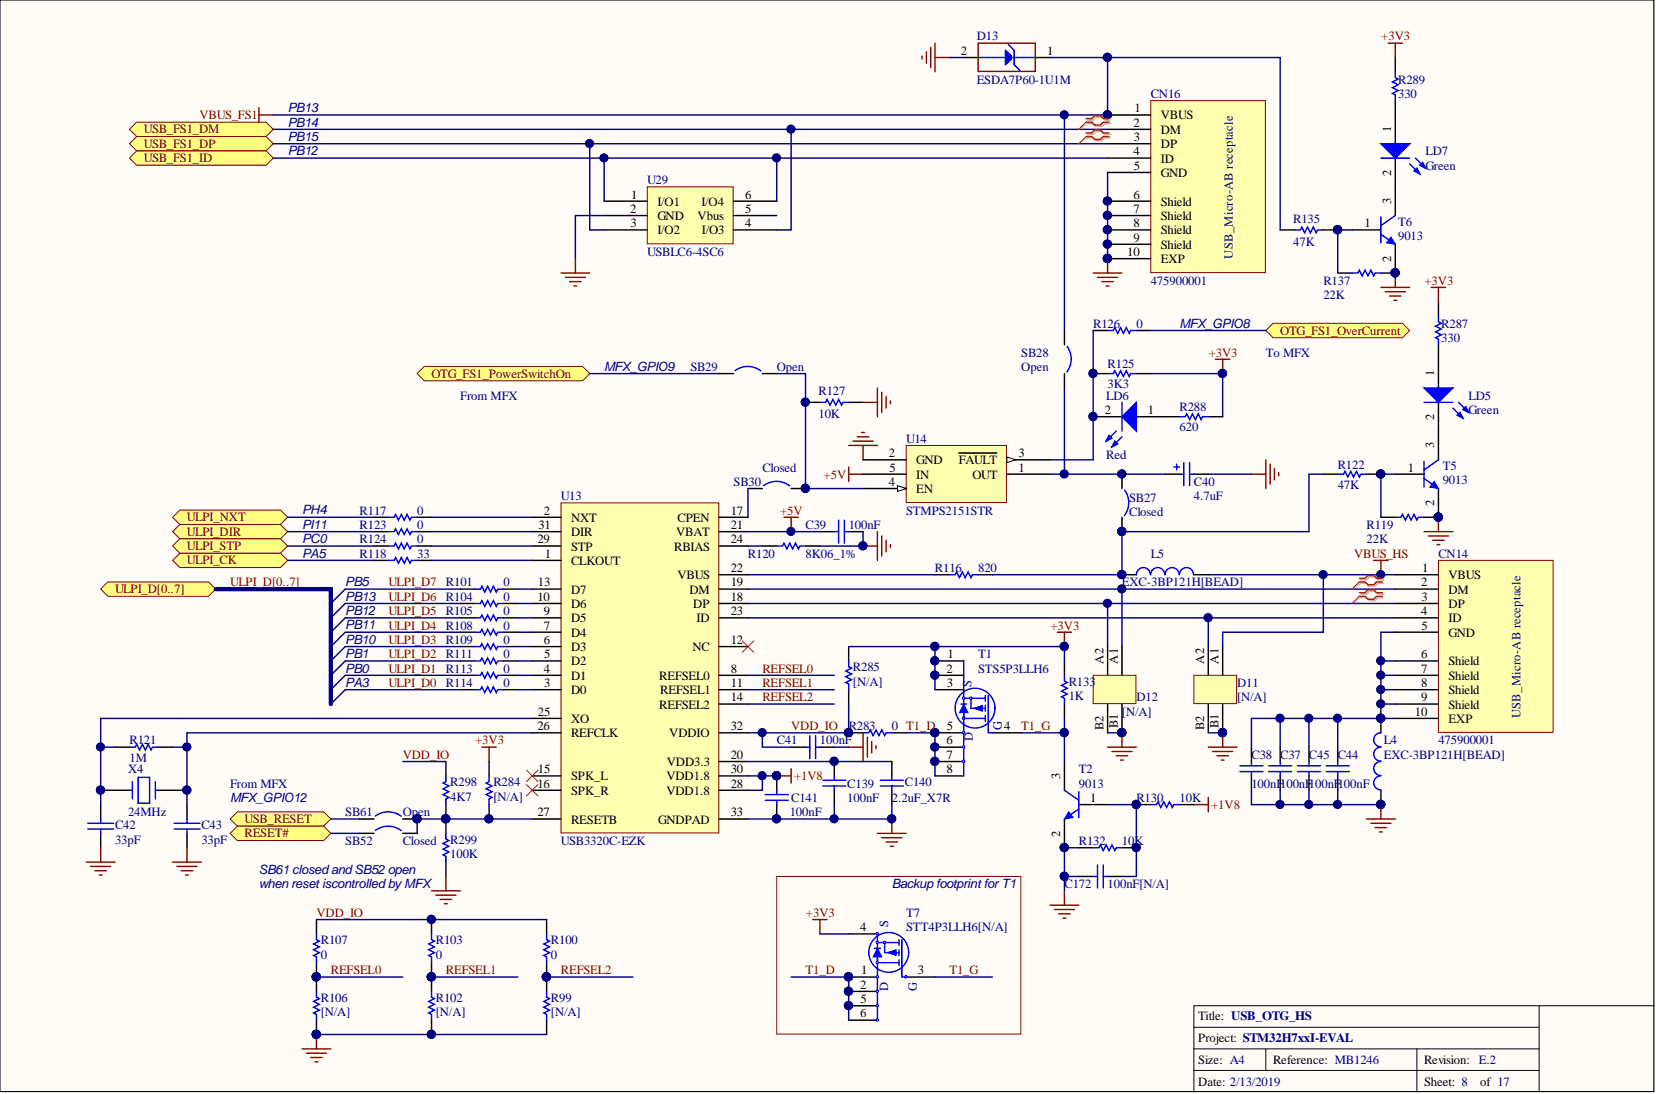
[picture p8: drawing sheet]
<svg xmlns="http://www.w3.org/2000/svg" width="292mm" height="193mm" viewBox="0 0 292 193" stroke-linecap="round" stroke-linejoin="round" font-family="sans-serif">
<defs><g id="words">
<g font-size="2.3" fill="#000080">
<text x="50.7" y="19.8">PB13</text>
<text x="50.7" y="22.3">PB14</text>
<text x="50.7" y="27.4">PB12</text>
<text x="50.7" y="24.9">PB15</text>
<text x="208.1" y="57.8">MFX_GPIO8</text>
<text x="106.6" y="65.4">MFX_GPIO9</text>
<text x="53.3" y="90.7">PH4</text>
<text x="53.3" y="93.3">PI11</text>
<text x="53.3" y="95.8">PC0</text>
<text x="53.3" y="98.4">PA5</text>
<text x="60.9" y="106">PB13</text>
<text x="60.9" y="103.4">PB5</text>
<text x="60.9" y="113.6">PB10</text>
<text x="60.9" y="111">PB11</text>
<text x="60.9" y="108.5">PB12</text>
<text x="60.9" y="118.6">PB0</text>
<text x="60.9" y="116.1">PB1</text>
<text x="60.9" y="121.2">PA3</text>
<text x="40.6" y="141.4">MFX_GPIO12</text>
<text x="45.7" y="154.1">SB61 closedandSB52 open</text>
<text x="45.7" y="156.6">when resetiscontrolledbyMFX</text>
<text x="157.3" y="156.6">Backup footprintforT1</text>
</g>
<g font-size="2.2">
<text x="169.5" y="9.7">2</text>
<text x="184.7" y="9.7">1</text>
<text x="199.9" y="22.3">2</text>
<text x="200.1" y="19.8">1</text>
<text x="204.8" y="21.1">VBUS</text>
<text x="204.8" y="23.6">DM</text>
<text x="245.4" y="23.3" transform="rotate(-90 245.4 23.3)">1</text>
<text x="199.9" y="27.4">4</text>
<text x="200" y="24.9">3</text>
<text x="200" y="29.9">5</text>
<text x="204.8" y="26.1">DP</text>
<text x="204.8" y="28.7">ID</text>
<text x="111.3" y="35">1</text>
<text x="131.4" y="35">6</text>
<text x="199.9" y="35">6</text>
<text x="204.8" y="31.2">GND</text>
<text x="245.4" y="36" transform="rotate(-90 245.4 36)">3</text>
<text x="245.4" y="31" transform="rotate(-90 245.4 31)">2</text>
<text x="111.1" y="37.6">2</text>
<text x="111.2" y="40.1">3</text>
<text x="116" y="36.3">I/O1</text>
<text x="116" y="38.8">GND</text>
<text x="116" y="41.4">I/O2</text>
<text x="123.1" y="38.8">Vbus</text>
<text x="123.7" y="36.3">I/O4</text>
<text x="123.8" y="41.4">I/O3</text>
<text x="131.4" y="40.1">4</text>
<text x="131.4" y="37.6">5</text>
<text x="199.9" y="37.6">7</text>
<text x="199.9" y="40.1">8</text>
<text x="204.8" y="36.3">Shield</text>
<text x="204.8" y="38.8">Shield</text>
<text x="204.8" y="41.4">Shield</text>
<text x="240.7" y="40.1">1</text>
<text x="198.8" y="45.2">10</text>
<text x="199.9" y="42.6">9</text>
<text x="204.8" y="43.9">Shield</text>
<text x="204.8" y="46.4">EXP</text>
<text x="245.4" y="46.2" transform="rotate(-90 245.4 46.2)">2</text>
<text x="253" y="66.4" transform="rotate(-90 253 66.4)">1</text>
<text x="194.9" y="73">2</text>
<text x="202.5" y="73">1</text>
<text x="253" y="74.1" transform="rotate(-90 253 74.1)">2</text>
<text x="156.8" y="80.6">2</text>
<text x="156.9" y="83.2">5</text>
<text x="161.6" y="81.9">GND</text>
<text x="169.1" y="81.9">FAULT</text>
<text x="179.6" y="83.2">1</text>
<text x="179.6" y="80.6">3</text>
<text x="248.3" y="83.2">1</text>
<text x="253" y="79.1" transform="rotate(-90 253 79.1)">3</text>
<text x="156.8" y="85.7">4</text>
<text x="161.6" y="84.4">IN</text>
<text x="161.6" y="87">EN</text>
<text x="171.5" y="84.4">OUT</text>
<text x="253" y="89.3" transform="rotate(-90 253 89.3)">2</text>
<text x="94.8" y="95.8">29</text>
<text x="95" y="93.3">31</text>
<text x="95.9" y="90.8">2</text>
<text x="100.7" y="92">NXT</text>
<text x="100.7" y="94.6">DIR</text>
<text x="119.3" y="94.6">VBAT</text>
<text x="119.5" y="92">CPEN</text>
<text x="128.9" y="90.8">17</text>
<text x="128.9" y="93.3">21</text>
<text x="128.9" y="95.8">24</text>
<text x="96.1" y="98.4">1</text>
<text x="100.7" y="97.1">STP</text>
<text x="100.7" y="99.6">CLKOUT</text>
<text x="118.9" y="97.1">RBIAS</text>
<text x="128.9" y="100.9">22</text>
<text x="250.9" y="100.9">1</text>
<text x="94.8" y="106">10</text>
<text x="94.9" y="103.4">13</text>
<text x="100.7" y="104.7">D7</text>
<text x="100.7" y="107.2">D6</text>
<text x="119.5" y="102.2">VBUS</text>
<text x="121.6" y="104.7">DM</text>
<text x="122.3" y="107.2">DP</text>
<text x="128.9" y="106">18</text>
<text x="128.9" y="103.4">19</text>
<text x="250.7" y="103.4">2</text>
<text x="250.8" y="106">3</text>
<text x="255.5" y="102.2">VBUS</text>
<text x="255.5" y="104.7">DM</text>
<text x="255.5" y="107.2">DP</text>
<text x="95.9" y="108.5">9</text>
<text x="95.9" y="111">7</text>
<text x="95.9" y="113.6">6</text>
<text x="100.7" y="109.8">D5</text>
<text x="100.7" y="112.3">D4</text>
<text x="122.9" y="109.8">ID</text>
<text x="128.9" y="108.5">23</text>
<text x="128.9" y="113.6">12</text>
<text x="250.7" y="108.5">4</text>
<text x="250.8" y="111">5</text>
<text x="255.5" y="109.8">ID</text>
<text x="255.5" y="112.3">GND</text>
<text x="95.9" y="118.6">4</text>
<text x="96" y="116.1">5</text>
<text x="100.7" y="114.8">D3</text>
<text x="100.7" y="117.4">D2</text>
<text x="100.7" y="119.9">D1</text>
<text x="116.3" y="119.9">REFSEL0</text>
<text x="122.1" y="114.8">NC</text>
<text x="128.9" y="118.6">8</text>
<text x="167" y="118.6">2</text>
<text x="167.1" y="116.1">1</text>
<text x="194.6" y="117.1" transform="rotate(-90 194.6 117.1)">A2</text>
<text x="197.2" y="117.1" transform="rotate(-90 197.2 117.1)">A1</text>
<text x="212.4" y="117.1" transform="rotate(-90 212.4 117.1)">A2</text>
<text x="214.9" y="117.1" transform="rotate(-90 214.9 117.1)">A1</text>
<text x="250.7" y="116.1">6</text>
<text x="250.7" y="118.6">7</text>
<text x="255.5" y="117.4">Shield</text>
<text x="255.5" y="119.9">Shield</text>
<text x="96" y="121.2">3</text>
<text x="100.7" y="122.4">D0</text>
<text x="116.3" y="125">REFSEL2</text>
<text x="116.5" y="122.4">REFSEL1</text>
<text x="128.9" y="121.2">11</text>
<text x="128.9" y="123.7">14</text>
<text x="167" y="121.2">3</text>
<text x="250.7" y="121.2">8</text>
<text x="250.7" y="123.7">9</text>
<text x="255.5" y="122.4">Shield</text>
<text x="255.5" y="125">Shield</text>
<text x="94.8" y="128.8">26</text>
<text x="94.9" y="126.3">25</text>
<text x="100.7" y="127.5">XO</text>
<text x="100.7" y="130.1">REFCLK</text>
<text x="118.1" y="130.1">VDDIO</text>
<text x="128.9" y="128.8">32</text>
<text x="167" y="131.3">6</text>
<text x="167" y="128.8">5</text>
<text x="177.1" y="128.8">4</text>
<text x="194.6" y="128.8" transform="rotate(-90 194.6 128.8)">B2</text>
<text x="197.2" y="128.5" transform="rotate(-90 197.2 128.5)">B1</text>
<text x="212.4" y="128.8" transform="rotate(-90 212.4 128.8)">B2</text>
<text x="214.9" y="128.5" transform="rotate(-90 214.9 128.5)">B1</text>
<text x="249.6" y="126.3">10</text>
<text x="255.5" y="127.5">EXP</text>
<text x="94.9" y="136.4">15</text>
<text x="100.7" y="137.7">SPK_L</text>
<text x="117.6" y="137.7">VDD1.8</text>
<text x="117.6" y="135.1">VDD3.3</text>
<text x="128.9" y="136.4">30</text>
<text x="128.9" y="133.9">20</text>
<text x="167" y="133.9">7</text>
<text x="167" y="136.4">8</text>
<text x="187" y="137.4" transform="rotate(-90 187 137.4)">3</text>
<text x="94.8" y="144">27</text>
<text x="94.8" y="138.9">16</text>
<text x="100.7" y="140.2">SPK_R</text>
<text x="117.6" y="140.2">VDD1.8</text>
<text x="128.9" y="138.9">28</text>
<text x="128.9" y="144">33</text>
<text x="192.3" y="141.5">1</text>
<text x="100.7" y="145.3">RESETB</text>
<text x="116.1" y="145.3">GNDPAD</text>
<text x="187" y="147.6" transform="rotate(-90 187 147.6)">2</text>
<text x="151.7" y="164.3">4</text>
<text x="151.9" y="171.9">1</text>
<text x="161.9" y="171.9">3</text>
<text x="151.7" y="179.5">6</text>
<text x="151.7" y="174.4">2</text>
<text x="151.8" y="176.9">5</text>
<text x="211.4" y="180">Title: USB_OTG_HS</text>
<text x="211.4" y="183.8">Project: STM32H7xxI-EVAL</text>
<text x="211.4" y="187.6">Size: A4</text>
<text x="211.4" y="191.5">Date: 2/13/2019</text>
<text x="224.5" y="187.6">Reference: MB1246</text>
<text x="251.2" y="191.5">Sheet: 8</text>
<text x="251.2" y="187.6">Revision: E.2</text>
<text x="261.1" y="191.5">of 17</text>
</g>
<g font-size="2.2" fill="#000080">
<text x="172.3" y="7.1">D13</text>
<text x="172.3" y="14.7">ESDA7P60-1U1M</text>
<text x="203" y="17.3">CN16</text>
<text x="246.6" y="14.7">R289</text>
<text x="246.6" y="17.3">330</text>
<text x="251.4" y="27.4">LD7</text>
<text x="251.4" y="29.9">Green</text>
<text x="114.2" y="32.5">U29</text>
<text x="228.1" y="39.3">R135</text>
<text x="246.6" y="39.8">T6</text>
<text x="114.2" y="45.2">USBLC6-4SC6</text>
<text x="217.5" y="45.6" transform="rotate(-90 217.5 45.6)">USB_Micro-AB receptacle</text>
<text x="228.1" y="43.4">47K</text>
<text x="246.6" y="42.4">9013</text>
<text x="203" y="50.2">475900001</text>
<text x="233.4" y="50.2">R137</text>
<text x="233.4" y="52.8">22K</text>
<text x="192.8" y="57.8">R126</text>
<text x="200.4" y="57.8">0</text>
<text x="254.2" y="57.8">R287</text>
<text x="121.8" y="65.4">SB29</text>
<text x="137" y="65.4">Open</text>
<text x="180.1" y="62.9">SB28</text>
<text x="180.1" y="65.4">Open</text>
<text x="195.4" y="64.9">R125</text>
<text x="223.3" y="62.9">To MFX</text>
<text x="254.2" y="60.4">330</text>
<text x="81.2" y="70.5">From MFX</text>
<text x="144.4" y="69.7">R127</text>
<text x="195.1" y="70.5">LD6</text>
<text x="195.4" y="68.5">3K3</text>
<text x="259.1" y="70.5">LD5</text>
<text x="144.4" y="73.8">10K</text>
<text x="208.1" y="72.5">R288</text>
<text x="208.1" y="76.1">620</text>
<text x="259.1" y="73">Green</text>
<text x="134.5" y="83.2">Closed</text>
<text x="159.8" y="78.1">U14</text>
<text x="195.1" y="80.9">Red</text>
<text x="236" y="82.7">R122</text>
<text x="254.5" y="82.9">T5</text>
<text x="99" y="88.2">U13</text>
<text x="129.4" y="85.7">SB30</text>
<text x="199.2" y="88.5">SB27</text>
<text x="210.6" y="85.7">C40</text>
<text x="210.6" y="88.2">4.7uF</text>
<text x="236" y="86.2">47K</text>
<text x="254.5" y="85.4">9013</text>
<text x="63.4" y="90.8">R117</text>
<text x="63.4" y="93.3">R123</text>
<text x="63.4" y="95.8">R124</text>
<text x="73.6" y="90.8">0</text>
<text x="73.6" y="93.3">0</text>
<text x="73.6" y="95.8">0</text>
<text x="142.1" y="93.3">C39</text>
<text x="149.7" y="93.3">100nF</text>
<text x="159.8" y="90.8">STMPS2151STR</text>
<text x="199.2" y="91">Closed</text>
<text x="241" y="93.3">R119</text>
<text x="241" y="95.8">22K</text>
<text x="63.4" y="98.4">R118</text>
<text x="73.6" y="98.4">33</text>
<text x="131.9" y="98.4">R120</text>
<text x="142.1" y="98.4">8K06_1%</text>
<text x="164.9" y="100.9">R116</text>
<text x="172.5" y="100.9">820</text>
<text x="203" y="98.4">L5</text>
<text x="253.7" y="98.4">CN14</text>
<text x="78.7" y="103.4">R101</text>
<text x="78.7" y="106">R104</text>
<text x="88.8" y="103.4">0</text>
<text x="88.8" y="106">0</text>
<text x="197.9" y="103.4">EXC-3BP121H[BEAD]</text>
<text x="78.7" y="108.5">R105</text>
<text x="78.7" y="111">R108</text>
<text x="78.7" y="113.6">R109</text>
<text x="88.8" y="108.5">0</text>
<text x="88.8" y="111">0</text>
<text x="88.8" y="113.6">0</text>
<text x="78.7" y="116.1">R111</text>
<text x="78.7" y="118.6">R113</text>
<text x="88.8" y="116.1">0</text>
<text x="88.8" y="118.6">0</text>
<text x="150.5" y="118.4">R285</text>
<text x="172.5" y="116.1">T1</text>
<text x="172.5" y="118.6">STS5P3LLH6</text>
<text x="78.7" y="121.2">R114</text>
<text x="88.8" y="121.2">0</text>
<text x="150.5" y="120.9">[N/A]</text>
<text x="171.4" y="121.1" transform="rotate(-90 171.4 121.1)">S</text>
<text x="188.5" y="120.9">R133</text>
<text x="188.5" y="123.5">1K</text>
<text x="200.4" y="123.7">D12</text>
<text x="218.2" y="121.2">D11</text>
<text x="218.2" y="123.7">[N/A]</text>
<text x="22.8" y="131.3">R121</text>
<text x="137" y="131.3">C41</text>
<text x="144.6" y="131.3">100nF</text>
<text x="149.7" y="128.8">R283</text>
<text x="157.3" y="128.8">0 T1_D</text>
<text x="171.6" y="130.8" transform="rotate(-90 171.6 130.8)">D</text>
<text x="176.7" y="128.7" transform="rotate(-90 176.7 128.7)">G</text>
<text x="197.9" y="126.3">[N/A]</text>
<text x="244.1" y="131.3">L4</text>
<text x="253.7" y="131.3">475900001</text>
<text x="268.2" y="126.7" transform="rotate(-90 268.2 126.7)">USB_Micro-AB receptacle</text>
<text x="22.6" y="136.4">X4</text>
<text x="22.8" y="134.4">1M</text>
<text x="190.3" y="136.4">T2</text>
<text x="220.7" y="133.9">C38</text>
<text x="225.8" y="133.9">C37</text>
<text x="230.9" y="133.9">C45</text>
<text x="236" y="133.9">C44</text>
<text x="244.1" y="133.9">EXC-3BP121H[BEAD]</text>
<text x="22.6" y="144">24MHz</text>
<text x="40.6" y="138.9">From MFX</text>
<text x="60.9" y="144">SB61</text>
<text x="71" y="144">Open</text>
<text x="79.4" y="138.7">R298</text>
<text x="79.4" y="141.2">4K7</text>
<text x="87" y="138.7">R284</text>
<text x="87" y="141.2">[N/A]</text>
<text x="139.3" y="144">100nF</text>
<text x="139.5" y="141.5">C141</text>
<text x="149.4" y="138.9">C139</text>
<text x="149.4" y="141.5">100nF</text>
<text x="157.3" y="141.5">2.2uF_X7R</text>
<text x="159.6" y="138.7">C140</text>
<text x="190.3" y="138.9">9013</text>
<text x="200.4" y="141.5">R130</text>
<text x="208.1" y="141.5">10K</text>
<text x="220.7" y="138.9">100nF</text>
<text x="225.8" y="138.9">100nF</text>
<text x="230.9" y="138.9">100nF</text>
<text x="236" y="138.9">100nF</text>
<text x="20.3" y="146.3">C42</text>
<text x="20.3" y="148.8">33pF</text>
<text x="35.5" y="146.3">C43</text>
<text x="35.5" y="148.8">33pF</text>
<text x="60.9" y="149.1">SB52</text>
<text x="71" y="149.1">Closed</text>
<text x="79.4" y="148.8">R299</text>
<text x="99" y="149.1">USB3320C-EZK</text>
<text x="190.3" y="149.1">R132</text>
<text x="197.9" y="149.1">10K</text>
<text x="79.4" y="151.3">100K</text>
<text x="159.8" y="161.7">T7</text>
<text x="187.8" y="156.7">C172</text>
<text x="195.4" y="156.7">100nF[N/A]</text>
<text x="56.6" y="166.5">R107</text>
<text x="76.9" y="166.5">R103</text>
<text x="97.2" y="166.5">R100</text>
<text x="156.6" y="163.5" transform="rotate(-90 156.6 163.5)">S</text>
<text x="159.8" y="164.3">STT4P3LLH6[N/A]</text>
<text x="56.6" y="169.1">0</text>
<text x="76.9" y="169.1">0</text>
<text x="97.2" y="169.1">0</text>
<text x="56.6" y="176.7">R106</text>
<text x="56.6" y="179.2">[N/A]</text>
<text x="76.9" y="176.7">R102</text>
<text x="76.9" y="179.2">[N/A]</text>
<text x="97.2" y="176.7">R99</text>
<text x="97.2" y="179.2">[N/A]</text>
<text x="156.6" y="174.9" transform="rotate(-90 156.6 174.9)">D</text>
<text x="161.7" y="174.9" transform="rotate(-90 161.7 174.9)">G</text>
</g>
<g font-size="2.2" fill="#800000">
<text x="243.7" y="7.1">+3V3</text>
<text x="25.4" y="23.5">USB_FS1_DM</text>
<text x="35.2" y="21.1">VBUS_FS1</text>
<text x="25.4" y="26.1">USB_FS1_DP</text>
<text x="25.4" y="28.6">USB_FS1_ID</text>
<text x="251.3" y="50.2">+3V3</text>
<text x="225.8" y="59">OTG_FS1_OverCurrent</text>
<text x="213.2" y="62.9">+3V3</text>
<text x="76.1" y="66.6">OTG_FS1_PowerSwitchOn</text>
<text x="145.3" y="84.4">+5V</text>
<text x="33" y="94.5">ULPI_DIR</text>
<text x="33" y="92">ULPI_NXT</text>
<text x="137.6" y="90.8">+5V</text>
<text x="33" y="99.6">ULPI_CK</text>
<text x="33" y="97">ULPI_STP</text>
<text x="238.9" y="98.4">VBUS_HS</text>
<text x="20.3" y="104.6">ULPI_D[0..7]</text>
<text x="40.6" y="103.4">ULPI_D[0..7]</text>
<text x="68.5" y="106">ULPI_D6</text>
<text x="68.5" y="103.4">ULPI_D7</text>
<text x="68.5" y="113.6">ULPI_D3</text>
<text x="68.5" y="111">ULPI_D4</text>
<text x="68.5" y="108.5">ULPI_D5</text>
<text x="185.3" y="111">+3V3</text>
<text x="68.5" y="118.6">ULPI_D1</text>
<text x="68.5" y="116.1">ULPI_D2</text>
<text x="134.5" y="118.6">REFSEL0</text>
<text x="68.5" y="121.2">ULPI_D0</text>
<text x="134.5" y="121.2">REFSEL1</text>
<text x="134.5" y="123.7">REFSEL2</text>
<text x="83.8" y="131.3">+3V3</text>
<text x="139.5" y="128.8">VDD_IO</text>
<text x="180.1" y="128.8">T1_G</text>
<text x="71" y="133.9">VDD_IO</text>
<text x="140.1" y="137.7">+1V8</text>
<text x="213.6" y="142.7">+1V8</text>
<text x="43.1" y="145.2">USB_RESET</text>
<text x="43.1" y="147.7">RESET#</text>
<text x="55.8" y="161.7">VDD_IO</text>
<text x="142.2" y="161.7">+3V3</text>
<text x="58.4" y="171.9">REFSEL0</text>
<text x="78.7" y="171.9">REFSEL1</text>
<text x="99" y="171.9">REFSEL2</text>
<text x="142.1" y="171.9">T1_D</text>
<text x="167.5" y="171.9">T1_G</text>
</g>
</g></defs>
<path d="M0 0h291.7v192.5h-291.7z" fill="#fffcf8" stroke="#000" stroke-width=".18"/>
<path d="M271.5 177.4v15.2M291.8 177.4h-81.2v15.2M210.6 181.2h60.9M210.6 185h60.9M210.6 188.8h60.9M223.3 185v3.8M249.9 185v7.6" fill="none" stroke="#000" stroke-width=".18"/>
<g fill="#ffff80" stroke="#800000" stroke-width=".18">
<path d="M17.8 103.9l1.2-1.3h17.8l1.3 1.3-1.3 1.3h-17.8z" fill-rule="evenodd"/>
<path d="M30.4 98.8l1.3-1.2h17.8l1.2 1.2-1.2 1.3h-17.8z" fill-rule="evenodd"/>
</g>
<path d="M38.1 103.9h20.3v20.3" fill="none" stroke="#000080" stroke-width=".76"/>
<path d="M60.9 103.9l-2.5 2.5M60.9 106.4l-2.5 2.6M60.9 109l-2.5 2.5M60.9 111.5l-2.5 2.6" fill="none" stroke="#000080" stroke-width=".25"/>
<g fill="#ffff80" stroke="#800000" stroke-width=".18">
<path d="M30.4 93.8l1.3-1.3h17.8l1.2 1.3-1.2 1.2h-17.8z" fill-rule="evenodd"/>
<path d="M30.4 91.2l1.3-1.2h17.8l1.2 1.2-1.2 1.3h-17.8z" fill-rule="evenodd"/>
<path d="M30.4 96.3l1.3-1.3h17.8l1.2 1.3-1.2 1.3h-17.8z" fill-rule="evenodd"/>
</g>
<path d="M149.7 78.6h5.1M150.5 77.8h3.5M151.2 77.1h2M152 76.3h.5M152.2 78.6v2.5M149.7 82.4v2.5M149.7 83.6h2.5M220.7 83.6h2.6M223.3 81.1v5.1M224 81.9v3.5M224.8 82.6v2.1M225.6 83.4v.5" fill="none" stroke="#800000" stroke-width=".25"/>
<path d="M192.8 65.9h2.6M192.8 73.5h5.1M200.4 65.9h2.6M200.4 73.5h5.1" fill="none" stroke="#000" stroke-width=".25"/>
<g fill="#000080" stroke="#000080" stroke-width=".18">
<circle cx="192.8" cy="65.9" r=".72"/>
<circle cx="192.8" cy="73.5" r=".72"/>
</g>
<path d="M195.4 65.9h1l.2-.5 .5 1 .6-1 .5 1 .5-1 .5 1 .2-.5h1" fill="none" stroke="#00f" stroke-width=".25"/>
<path d="M197.9 73.5l2.5-2.5v5z" fill="#00f"/>
<path d="M196.9 76l-1.8 1.8M197.9 73.5l2.5-2.5v5zM197.9 77.1l-1.8 1.7" fill="none" stroke="#00f" stroke-width=".25"/>
<path d="M195.6 76.8l.5 .5-1 .5z" fill="#00f"/>
<path d="M195.6 76.8l.5 .5-1 .5z" fill="none" stroke="#00f" stroke-width=".25"/>
<path d="M196.6 77.8l.5 .5-1 .5z" fill="#00f"/>
<path d="M196.6 77.8l.5 .5-1 .5zM197.9 71v5M208.1 73.5h1l.2-.5 .5 1 .5-1 .5 1 .6-1 .5 1 .2-.5h1M207 82.4h1.1M207.5 81.9v1M208.1 83.6h.7M208.8 81.6v4.1M209.8 83.6h.8M209.8 81.6v4.1" fill="none" stroke="#00f" stroke-width=".25"/>
<g fill="#000080" stroke="#000080" stroke-width=".18">
<circle cx="192.8" cy="73.5" r=".72"/>
<circle cx="215.6" cy="65.9" r=".72"/>
<circle cx="243.5" cy="141.9" r=".72"/>
<circle cx="152.2" cy="96.3" r=".72"/>
</g>
<path d="M205.5 73.5h2.6M213.1 73.5h2.6M205.5 83.6h2.6M210.6 83.6h2.5" fill="none" stroke="#000" stroke-width=".25"/>
<path d="M203 65.9h12.7v7.6M213.1 83.6h7.6M131.9 103.9h114.2M131.9 106.4h114.2M131.9 109h114.2" fill="none" stroke="#000080" stroke-width=".25"/>
<path d="M152.2 96.3h2.6M154.8 93.8v5M155.5 94.5v3.6M156.3 95.3v2M157.1 96.1v.5M241 144.5h5.1M241.8 145.2h3.6M242.6 146h2M243.3 146.7h.5M243.6 141.9v2.6" fill="none" stroke="#800000" stroke-width=".25"/>
<path d="M253.7 98.8h20.2v30.4h-20.2z" fill="#ffffb0" stroke="#800000" stroke-width=".18"/>
<g fill="none" stroke="#000" stroke-width=".25">
<path d="M253.7 53.2v2.6M142.1 71h2.5M149.7 71h2.5M253.7 60.8v7.6M253.7 71v5M164.9 101.4h2.6M172.5 101.4h2.6M197.9 101.4h2.5M210.6 101.4h2.5M246.1 101.4h7.6M246.1 103.9h7.6M246.1 106.4h7.6"/>
<path d="M246.1 109h7.6M246.1 111.5h7.6M246.1 116.6h7.6M246.1 119.1h7.6M17.8 139.4h5M20.3 131.8h2.5M27.9 139.4h5.1M27.9 131.8h2.5M243.6 126.7v2.6M243.6 139.4v2.5M246.1 121.7h7.6M246.1 124.2h7.6"/>
<path d="M246.1 126.7h7.6M17.8 141.9v2.6M17.8 147v2.5M33 141.9v2.6M33 147v2.5"/>
</g>
<g fill="none" stroke="#800000" stroke-width=".25">
<path d="M152.2 71h2.6M154.8 68.4v5.1M155.5 69.2v3.5M156.3 70v2M157.1 70.7v.5M242.3 98.8h2.5M243.6 98.8v2.6M15.2 152.1h5.1M16 152.8h3.5M16.7 153.6h2.1M17.5 154.3h.5M17.8 149.5v2.6"/>
<path d="M30.4 152.1h5.1M31.2 152.8h3.6M32 153.6h2M32.7 154.3h.5M33 149.5v2.6M154.8 147h5M155.5 147.8h3.6M156.3 148.5h2M157.1 149.3h.5M157.3 144.5v2.5"/>
</g>
<g fill="#000080" stroke="#000080" stroke-width=".18">
<circle cx="243.5" cy="101.3" r=".72"/>
<circle cx="157.3" cy="144.4" r=".72"/>
<circle cx="32.9" cy="139.4" r=".72"/>
<circle cx="17.7" cy="139.4" r=".72"/>
<circle cx="32.9" cy="131.8" r=".72"/>
<circle cx="17.7" cy="131.8" r=".72"/>
<circle cx="197.9" cy="101.3" r=".72"/>
<circle cx="243.5" cy="141.9" r=".72"/>
<circle cx="243.5" cy="126.7" r=".72"/>
<circle cx="142" cy="70.9" r=".72"/>
</g>
<g fill="none" stroke="#00f" stroke-width=".25">
<path d="M253.7 55.8v1l.5 .2-1 .5 1 .5-1 .5 1 .6-1 .5 .5 .2v1M144.6 71h1l.3-.5 .5 1 .5-1 .5 1 .5-1 .5 1 .3-.5h1M167.5 101.4h1l.2-.5 .5 1 .5-1 .5 1 .6-1 .5 1 .2-.5h1M202.9 101.4a1.23 1.23 0 0 0-1.2-1.3 1.23 1.23 0 0 0-1.3 1.3M205.4 101.4a1.23 1.23 0 0 0-1.2-1.3 1.23 1.23 0 0 0-1.2 1.3M208 101.4a1.23 1.23 0 0 0-1.3-1.3 1.23 1.23 0 0 0-1.2 1.3M210.5 101.4a1.23 1.23 0 0 0-1.2-1.3 1.23 1.23 0 0 0-1.2 1.3M22.8 131.8h1.1l.2-.5 .5 1 .5-1 .5 1 .5-1 .5 1 .3-.5h1M22.8 139.4h.5M23.3 137.9v3M24.4 137.1h2v4.6h-2zM27.4 137.9v3"/>
<path d="M27.4 139.4h.5M243.6 136.9a1.23 1.23 0 0 0-1.3 1.2 1.23 1.23 0 0 0 1.3 1.2M243.6 134.3a1.23 1.23 0 0 0-1.3 1.3 1.23 1.23 0 0 0 1.3 1.2M243.6 131.8a1.23 1.23 0 0 0-1.3 1.2 1.23 1.23 0 0 0 1.3 1.2M243.6 129.3a1.23 1.23 0 0 0-1.3 1.2 1.23 1.23 0 0 0 1.3 1.2M15.5 146.2h4.5M15.5 145.2h4.5M17.8 144.5v.7M17.8 146.2v.8M30.7 146.2h4.6M30.7 145.2h4.6M33 144.5v.7"/>
<path d="M33 146.2v.8"/>
</g>
<path d="M60.9 109h20.3M60.9 106.4h20.3M60.9 114.1l-2.5 2.5M60.9 116.6l-2.5 2.5M60.9 119.1l-2.5 2.6M131.9 101.4h33M213.1 101.4h33M17.8 131.8h2.5M30.4 131.8h2.6M60.9 121.7l-2.5 2.5M93.9 126.7h-76.1v15.2M93.9 129.3h-60.9v12.6" fill="none" stroke="#000080" stroke-width=".25"/>
<path d="M251.2 68.4h5.1l-2.6 2.6z" fill="#00f"/>
<path d="M251.2 68.4h5.1l-2.6 2.6zM256.3 72l1.7 1.8M257.3 71l1.8 1.7" fill="none" stroke="#00f" stroke-width=".25"/>
<path d="M257 73.2l.5-.5 .5 1.1z" fill="#00f"/>
<path d="M257 73.2l.5-.5 .5 1.1z" fill="none" stroke="#00f" stroke-width=".25"/>
<path d="M258 72.2l.5-.5 .6 1z" fill="#00f"/>
<g fill="none" stroke="#00f" stroke-width=".25">
<path d="M251.2 71h5.1M258 72.2l.5-.5 .6 1zM236 83.6h1l.2-.5 .5 1 .5-1 .6 1 .5-1 .5 1 .2-.5h1M246.1 91.2h1l.3-.5 .5 1 .5-1 .5 1 .5-1 .5 1 .3-.5h1M218.7 136.1h4.1M218.7 135.1h4.1M220.7 134.3v.8M220.7 136.1v.8M223.8 136.1h4M223.8 135.1h4M225.8 134.3v.8M225.8 136.1v.8"/>
<path d="M228.9 136.1h4M228.9 135.1h4M230.9 134.3v.8M230.9 136.1v.8M233.9 136.1h4.1M233.9 135.1h4.1M236 134.3v.8M236 136.1v.8"/>
</g>
<path d="M251.2 93.8h5.1M251.9 94.5h3.6M252.7 95.3h2M253.5 96.1h.5M253.7 91.2v2.6" fill="none" stroke="#800000" stroke-width=".25"/>
<g fill="#000080" stroke="#000080" stroke-width=".18">
<circle cx="253.7" cy="91.2" r=".72"/>
<circle cx="243.5" cy="83.6" r=".72"/>
<circle cx="243.5" cy="141.9" r=".72"/>
<circle cx="230.9" cy="141.9" r=".72"/>
<circle cx="225.8" cy="141.9" r=".72"/>
<circle cx="235.9" cy="141.9" r=".72"/>
<circle cx="235.9" cy="126.7" r=".72"/>
<circle cx="225.8" cy="126.7" r=".72"/>
<circle cx="230.9" cy="126.7" r=".72"/>
</g>
<path d="M233.4 83.6h2.6M241 83.6h2.6M243.6 91.2h2.5M251.2 91.2h2.5M220.7 131.8v2.5M220.7 136.9v2.5M225.8 131.8v2.5M225.8 136.9v2.5M230.9 131.8v2.5M230.9 136.9v2.5M236 131.8v2.5M236 136.9v2.5" fill="none" stroke="#000" stroke-width=".25"/>
<path d="M220.7 139.4v2.5h22.9M225.8 126.7v5.1M225.8 139.4v2.5M230.9 126.7v5.1M230.9 139.4v2.5M236 126.7v5.1M236 139.4v2.5M246.1 126.7h-25.4v5.1" fill="none" stroke="#000080" stroke-width=".25"/>
<path d="M40.6 144.5l1.3-1.3h15.2l1.3 1.3-1.3 1.2h-15.2z" fill-rule="evenodd" fill="#ffff80" stroke="#800000" stroke-width=".18"/>
<path d="M50.7 98.8h15.3M76.1 98.8h17.8M243.6 116.6h2.5M243.6 119.1h2.5M246.1 111.5h-2.5v15.2M243.6 121.7h2.5M243.6 124.2h2.5" fill="none" stroke="#000080" stroke-width=".25"/>
<g fill="#000080" stroke="#000080" stroke-width=".18">
<circle cx="243.5" cy="126.7" r=".72"/>
<circle cx="243.5" cy="116.5" r=".72"/>
<circle cx="243.5" cy="119.1" r=".72"/>
<circle cx="243.5" cy="121.6" r=".72"/>
<circle cx="243.5" cy="124.1" r=".72"/>
<circle cx="253.7" cy="91.2" r=".72"/>
</g>
<path d="M253.7 76v5.1M246.1 83.6h5.1M253.7 86.2v5" fill="none" stroke="#000" stroke-width=".25"/>
<path d="M251.2 84.4l2.5 1.8M251.2 81.4v4.5M253.7 81.1l-2.5 1.8" fill="none" stroke="#00f" stroke-width=".25"/>
<path d="M253 84.9l.7 1.3-1.5-.3z" fill="#00f"/>
<path d="M253 84.9l.7 1.3-1.5-.3z" fill="none" stroke="#00f" stroke-width=".18"/>
<g fill="#000080" stroke="#000080" stroke-width=".18">
<circle cx="253.7" cy="91.2" r=".72"/>
<circle cx="243.5" cy="83.6" r=".72"/>
<circle cx="197.9" cy="129.2" r=".72"/>
</g>
<path d="M246.1 83.6h-2.5v7.6" fill="none" stroke="#000080" stroke-width=".25"/>
<path d="M195.4 114.1v5M197.9 114.1v5M195.4 124.2v5.1M197.9 124.2v5.1" fill="none" stroke="#000" stroke-width=".25"/>
<path d="M192.8 119.1h7.6v5h-7.6z" fill="#ffffb0" stroke="#800000" stroke-width=".18"/>
<g fill="#000080" stroke="#000080" stroke-width=".18">
<circle cx="197.9" cy="129.2" r=".72"/>
<circle cx="215.6" cy="129.2" r=".72"/>
</g>
<path d="M213.1 114.1v5M215.7 114.1v5M213.1 124.2v5.1M215.7 124.2v5.1" fill="none" stroke="#000" stroke-width=".25"/>
<path d="M210.6 119.1h7.5v5h-7.5z" fill="#ffffb0" stroke="#800000" stroke-width=".18"/>
<g fill="#000080" stroke="#000080" stroke-width=".18">
<circle cx="215.6" cy="129.2" r=".72"/>
<circle cx="197.9" cy="103.9" r=".72"/>
<circle cx="195.3" cy="106.4" r=".72"/>
<circle cx="197.9" cy="129.2" r=".72"/>
<circle cx="233.4" cy="101.3" r=".72"/>
<circle cx="213.1" cy="108.9" r=".72"/>
<circle cx="215.6" cy="65.9" r=".72"/>
</g>
<path d="M195.4 106.4v7.7M197.9 103.9v10.2M213.1 109v5.1M233.4 101.4v10.1h-17.7v2.6M195.4 129.3h2.5M213.1 129.3h2.6" fill="none" stroke="#000080" stroke-width=".25"/>
<g fill="none" stroke="#800000" stroke-width=".25">
<path d="M252.5 50.7h2.5M253.7 50.7v2.5M214.4 63.4h2.5M215.7 63.4v2.5M195.4 131.8h5M196.1 132.6h3.6M196.9 133.3h2M197.7 134.1h.5M197.9 129.3v2.5M213.1 131.8h5.1M213.9 132.6h3.5M214.7 133.3h2"/>
<path d="M215.4 134.1h.5M215.7 129.3v2.5"/>
</g>
<path d="M159.8 78.6h17.7v10h-17.7z" fill="#ffffb0" stroke="#800000" stroke-width=".18"/>
<path d="M152.2 81.1h7.6M152.2 83.6h7.6M152.2 86.2h7.6" fill="none" stroke="#000" stroke-width=".25"/>
<path d="M158.3 85.7l1.5 .5-1.5 .5z" fill="#fffcf8"/>
<path d="M158.3 85.7l1.5 .5-1.5 .5z" fill="none" stroke="#000" stroke-width=".18"/>
<path d="M177.6 83.6h7.6M177.6 81.1h7.6" fill="none" stroke="#000" stroke-width=".25"/>
<path d="M177.6 80.6l1.5 .5-1.5 .5z" fill="#fffcf8"/>
<path d="M177.6 80.6l1.5 .5-1.5 .5z" fill="none" stroke="#000" stroke-width=".18"/>
<path d="M169.1 79.9h5.4M174.6 79.9h1.2" fill="none" stroke="#000" stroke-width=".25"/>
<g fill="#ffff80" stroke="#800000" stroke-width=".18">
<path d="M22.8 22.8l1.3-1.3h22.8l1.3 1.3-1.3 1.3h-22.8z" fill-rule="evenodd"/>
<path d="M22.8 25.4l1.3-1.3h22.8l1.3 1.3-1.3 1.2h-22.8z" fill-rule="evenodd"/>
</g>
<path d="M192.8 48.2h5.1M193.6 48.9h3.5M194.4 49.7h2M195.1 50.4h.5M195.4 45.6v2.6" fill="none" stroke="#800000" stroke-width=".25"/>
<circle cx="195.3" cy="45.6" r=".72" fill="#000080" stroke="#000080" stroke-width=".18"/>
<path d="M195.4 30.4v15.2" fill="none" stroke="#000080" stroke-width=".25"/>
<path d="M203 17.7h20.2v30.4h-20.2z" fill="#ffffb0" stroke="#800000" stroke-width=".18"/>
<g fill="none" stroke="#000" stroke-width=".25">
<path d="M246.1 10.1v2.6M246.1 17.7v7.7M195.4 20.3h7.6M195.4 22.8h7.6M195.4 25.4h7.6M195.4 27.9h7.6M195.4 30.4h7.6M195.4 35.5h7.6M195.4 38h7.6M246.1 27.9v5.1M195.4 40.6h7.6M195.4 43.1h7.6"/>
<path d="M195.4 45.6h7.6"/>
</g>
<g fill="#000080" stroke="#000080" stroke-width=".18">
<circle cx="195.3" cy="20.2" r=".72"/>
<circle cx="195.3" cy="35.4" r=".72"/>
<circle cx="195.3" cy="38" r=".72"/>
<circle cx="195.3" cy="40.5" r=".72"/>
<circle cx="195.3" cy="43.1" r=".72"/>
<circle cx="195.3" cy="45.6" r=".72"/>
</g>
<path d="M48.2 22.8h147.2M48.2 25.4h147.2" fill="none" stroke="#000080" stroke-width=".25"/>
<path d="M246.1 12.7v1l.5 .2-1 .6 1 .5-1 .5 1 .5-1 .5 .5 .2v1" fill="none" stroke="#00f" stroke-width=".25"/>
<path d="M243.6 25.4h5l-2.5 2.5z" fill="#00f"/>
<path d="M243.6 25.4h5l-2.5 2.5zM248.6 28.9l1.8 1.8M249.7 27.9l1.7 1.8" fill="none" stroke="#00f" stroke-width=".25"/>
<path d="M249.4 30.2l.5-.5 .5 1z" fill="#00f"/>
<path d="M249.4 30.2l.5-.5 .5 1z" fill="none" stroke="#00f" stroke-width=".25"/>
<path d="M250.4 29.2l.5-.6 .5 1.1z" fill="#00f"/>
<path d="M243.6 27.9h5M243.6 38.3v4.5M246.1 38l-2.5 1.8M250.4 29.2l.5-.6 .5 1.1zM243.6 41.3l2.5 1.8" fill="none" stroke="#00f" stroke-width=".25"/>
<path d="M246.1 33v5M238.5 40.6h5.1M246.1 43.1v5.1" fill="none" stroke="#000" stroke-width=".25"/>
<circle cx="246.1" cy="48.1" r=".72" fill="#000080" stroke="#000080" stroke-width=".18"/>
<path d="M245.4 41.8l.7 1.3-1.5-.3z" fill="#00f"/>
<path d="M245.4 41.8l.7 1.3-1.5-.3z" fill="none" stroke="#00f" stroke-width=".18"/>
<g fill="#000080" stroke="#000080" stroke-width=".18">
<circle cx="246.1" cy="48.1" r=".72"/>
<circle cx="235.9" cy="40.5" r=".72"/>
<circle cx="142" cy="86.1" r=".72"/>
</g>
<path d="M244.8 7.6h2.6M246.1 7.6v2.5M243.6 50.7h5M244.3 51.5h3.6M245.1 52.2h2M245.9 53h.5M246.1 48.2v2.5" fill="none" stroke="#800000" stroke-width=".25"/>
<path d="M236 48.2h2.5M243.6 48.2h2.5" fill="none" stroke="#000" stroke-width=".25"/>
<path d="M238.5 48.2h1l.3-.5 .5 1 .5-1 .5 1 .5-1 .5 1 .3-.5h1" fill="none" stroke="#00f" stroke-width=".25"/>
<path d="M48.2 27.9h147.2M238.5 40.6h-2.5v7.6M137 65.9h5.1v20.3h10.1" fill="none" stroke="#000080" stroke-width=".25"/>
<path d="M73.6 65.9l1.2-1.3h28l1.2 1.3-1.2 1.3h-28z" fill-rule="evenodd" fill="#ffff80" stroke="#800000" stroke-width=".18"/>
<path d="M104 65.9h22.9" fill="none" stroke="#000080" stroke-width=".25"/>
<path d="M223.3 58.3l1.2-1.3h22.9l1.2 1.3-1.2 1.3h-22.9z" fill-rule="evenodd" fill="#ffff80" stroke="#800000" stroke-width=".18"/>
<path d="M192.8 58.3h2.6M200.4 58.3h2.6" fill="none" stroke="#000" stroke-width=".25"/>
<path d="M195.4 58.3h1l.2-.5 .5 1 .6-1 .5 1 .5-1 .5 1 .2-.5h1" fill="none" stroke="#00f" stroke-width=".25"/>
<path d="M48.2 20.3h147.2v-10.2h30.4v30.5M187.8 20.3v38M192.8 58.3v22.8h-7.6M203 58.3h20.3M60.9 111.5h20.3M60.9 114.1h20.3M60.9 116.6h20.3M60.9 119.1h20.3M60.9 103.9h20.3M60.9 121.7h20.3" fill="none" stroke="#000080" stroke-width=".25"/>
<g fill="#000080" stroke="#000080" stroke-width=".18">
<circle cx="187.7" cy="20.2" r=".72"/>
<circle cx="195.3" cy="20.2" r=".72"/>
<circle cx="195.3" cy="10.1" r=".72"/>
</g>
<path d="M191.8 21.2h1l.5-.5h1.1l.5 .5h1M191.8 21.8h1l.5 .5h1.1l.5-.5h1M191.8 23.7h1l.5-.5h1.1l.5 .5h1M191.8 24.3h1l.5 .5h1.1l.5-.5h1M240 102.3h1l.5-.5h1.1l.5 .5h1M240 102.9h1l.5 .5h1.1l.5-.5h1M240 104.8h1l.5-.5h1.1l.5 .5h1M240 105.4h1l.5 .5h1.1l.5-.5h1" fill="none" stroke="#d0a19e" stroke-width=".25"/>
<path d="M191.8 21.8l-1.5 1M191.8 24.3l-1.5 1.1M240 102.9l-1.5 1M240 105.4l-1.5 1" fill="none" stroke="#d0a19e" stroke-width=".18"/>
<path d="M191.6 20.9h1l.5-.5h1l.5 .5h1M191.6 21.5h1l.5 .6h1l.5-.6h1M191.6 23.5h1l.5-.6h1l.5 .6h1M191.6 24.1h1l.5 .5h1l.5-.5h1M239.8 102h1l.5-.5h1l.5 .5h1M239.8 102.6h1l.5 .6h1l.5-.6h1M239.8 104.5h1l.5-.5h1l.5 .5h1M239.8 105.2h1l.5 .5h1l.5-.5h1" fill="none" stroke="#f00" stroke-width=".25"/>
<path d="M191.6 21.5l-1.3 1.3M191.6 24.1l-1.3 1.3M239.8 102.6l-1.3 1.3M239.8 105.2l-1.3 1.2" fill="none" stroke="#f00" stroke-width=".18"/>
<path d="M22.8 27.9l1.3-1.3h22.8l1.3 1.3-1.3 1.3h-22.8z" fill-rule="evenodd" fill="#ffff80" stroke="#800000" stroke-width=".18"/>
<path d="M187.8 68.4v15.2M76.1 93.8h17.8M76.1 91.2h17.8M76.1 96.3h17.8M131.9 86.2v5M185.2 83.6h20.3M233.4 83.6h-2.5v10.2h-33v7.6h-22.8M58.4 144.5h5" fill="none" stroke="#000080" stroke-width=".25"/>
<g fill="#000080" stroke="#000080" stroke-width=".18">
<circle cx="187.7" cy="83.6" r=".72"/>
<circle cx="197.9" cy="93.7" r=".72"/>
<circle cx="197.9" cy="101.3" r=".72"/>
<circle cx="147.1" cy="134.3" r=".72"/>
<circle cx="137" cy="136.8" r=".72"/>
<circle cx="137" cy="144.4" r=".72"/>
<circle cx="235.9" cy="40.5" r=".72"/>
<circle cx="86.2" cy="144.4" r=".72"/>
<circle cx="142" cy="86.1" r=".72"/>
<circle cx="197.9" cy="83.6" r=".72"/>
</g>
<g fill="none" stroke="#000" stroke-width=".25">
<path d="M187.8 58.3v2.5M225.8 40.6h2.6M233.4 40.6h2.6M126.9 65.9h2.5M134.5 65.9h2.5M187.8 65.9v2.5M66 98.8h2.5M73.6 98.8h2.5M131.9 86.2h2.6M139.5 86.2h2.6M197.9 83.6v2.6M197.9 91.2v2.6"/>
<path d="M86.3 134.3v2.6M137 136.9v2.5M139.5 131.8h2.6M144.6 131.8h2.6M147.2 134.3v2.6M147.2 139.4v2.5M86.3 141.9v2.6M137 141.9v2.6"/>
</g>
<g fill="none" stroke="#00f" stroke-width=".25">
<path d="M228.4 40.6h1l.2-.6 .5 1.1 .5-1.1 .5 1.1 .5-1.1 .6 1.1 .2-.5h1M129.6 65.4a3.8 3.8 0 0 1 4.6 0M188.2 61.1a3.8 3.8 0 0 1 0 4.5M68.5 98.8h1l.3-.5 .5 1.1 .5-1.1 .5 1.1 .5-1.1 .5 1.1 .3-.6h1M134.7 85.7a3.8 3.8 0 0 1 4.6 0M198.4 86.5a3.8 3.8 0 0 1-.1 4.4M86.3 136.9v1l-.5 .2 1 .5-1 .5 1 .5-1 .6 1 .5-.5 .2v1M137 139.4v.8M142.1 131.8h.7M142.8 129.8v4M143.9 129.8v4M143.9 131.8h.7"/>
<path d="M145.1 138.6h4.1M145.1 137.6h4.1M147.2 136.9v.7M147.2 138.6v.8M135 141.2h4M135 140.2h4M137 141.2v.7"/>
</g>
<path d="M45.7 19v2.5M45.7 20.3h2.5M85 131.8h2.5M86.3 131.8v2.5" fill="none" stroke="#800000" stroke-width=".25"/>
<path d="M99 88.7h27.8v58.2h-27.8z" fill="#ffffb0" stroke="#800000" stroke-width=".18"/>
<g fill="none" stroke="#000" stroke-width=".25">
<path d="M66 91.2h2.5M66 93.8h2.5M66 96.3h2.5M73.6 91.2h2.5M73.6 93.8h2.5M73.6 96.3h2.5M93.9 91.2h5.1M93.9 93.8h5.1M93.9 96.3h5.1M93.9 98.8h5.1M126.9 91.2h5M126.9 93.8h5"/>
<path d="M126.9 96.3h5M134.5 96.3h2.5M142.1 96.3h2.5M81.2 109h2.5M81.2 119.1h2.5M81.2 106.4h2.5M81.2 103.9h2.5M81.2 111.5h2.5M81.2 114.1h2.5M81.2 116.6h2.5M88.8 109h2.5M88.8 119.1h2.5"/>
<path d="M88.8 106.4h2.5M88.8 103.9h2.5M88.8 111.5h2.5M88.8 114.1h2.5M88.8 116.6h2.5M93.9 109h5.1M93.9 119.1h5.1M93.9 106.4h5.1M93.9 103.9h5.1M93.9 111.5h5.1M93.9 114.1h5.1M93.9 116.6h5.1"/>
<path d="M126.9 101.4h5M126.9 109h5M126.9 119.1h5M126.9 106.4h5M126.9 103.9h5M126.9 114.1h5M81.2 121.7h2.5M88.8 121.7h2.5M93.9 136.9h5.1M93.9 121.7h5.1M93.9 139.4h5.1M93.9 126.7h5.1"/>
<path d="M93.9 129.3h5.1M126.9 136.9h5M126.9 134.3h5M126.9 121.7h5M126.9 139.4h5M126.9 129.3h5M126.9 124.2h5M149.7 129.3h2.5M157.3 129.3h2.5M157.3 134.3v2.6M157.3 139.4v2.5M164.9 121.7h5.1"/>
<path d="M164.9 129.3h5.1M175.1 129.3h5M63.4 144.5h2.6M71 144.5h2.6M93.9 144.5h5.1M126.9 144.5h5M55.8 162.2v2.5M55.8 169.8v5.1M55.8 179.9v2.6M76.1 162.2v2.5M76.1 169.8v5.1M76.1 179.9v2.6"/>
<path d="M96.4 162.2v2.5M96.4 169.8v5.1M96.4 179.9v2.6"/>
</g>
<g fill="none" stroke="#00f" stroke-width=".25">
<path d="M68.5 91.2h1l.3-.5 .5 1 .5-1 .5 1 .5-1 .5 1 .3-.5h1M68.5 93.8h1l.3-.5 .5 1 .5-1 .5 1 .5-1 .5 1 .3-.5h1M68.5 96.3h1l.3-.5 .5 1 .5-1 .5 1 .5-1 .5 1 .3-.5h1M137 96.3h1l.3-.5 .5 1 .5-1 .5 1 .5-1 .5 1 .3-.5h1M83.7 103.9h1l.3-.5 .5 1 .5-1 .5 1 .5-1 .5 1 .3-.5h1M83.7 106.4h1l.3-.5 .5 1.1 .5-1.1 .5 1.1 .5-1.1 .5 1.1 .3-.6h1M83.7 109h1l.3-.5 .5 1 .5-1 .5 1 .5-1 .5 1 .3-.5h1M83.7 111.5h1l.3-.5 .5 1 .5-1 .5 1 .5-1 .5 1 .3-.5h1M83.7 114.1h1l.3-.6 .5 1.1 .5-1.1 .5 1.1 .5-1.1 .5 1.1 .3-.5h1M83.7 116.6h1l.3-.5 .5 1 .5-1 .5 1 .5-1 .5 1 .3-.5h1M83.7 119.1h1l.3-.5 .5 1 .5-1 .5 1 .5-1 .5 1 .3-.5h1M170 116.6v6.6"/>
<path d="M83.7 121.7h1l.3-.6 .5 1.1 .5-1.1 .5 1.1 .5-1.1 .5 1.1 .3-.5h1M152.2 129.3h1l.3-.6 .5 1.1 .5-1.1 .5 1.1 .5-1.1 .5 1.1 .3-.5h1M155.3 137.6h4M155.3 138.6h4M157.3 136.9v.7M157.3 138.6v.8M170 129.3h.1M170 124.2v2.5M171.3 123.2v1.7h2.5M171.3 126.7h2.5M173.8 122.7v1M173.8 124.4v1.1"/>
<path d="M173.8 126.2v1M174.3 122.7v6.6h.8M66.2 143.9a3.8 3.8 0 0 1 4.6 .1M55.8 164.7v1l.5 .3-1 .5 1 .5-1 .5 1 .5-1 .5 .5 .3v1M55.8 174.9v1l.5 .2-1 .5 1 .6-1 .5 1 .5-1 .5 .5 .2v1M76.1 164.7v1l.5 .3-1 .5 1 .5-1 .5 1 .5-1 .5 .5 .3v1M76.1 174.9v1l.5 .2-1 .5 1 .6-1 .5 1 .5-1 .5 .5 .2v1M96.4 164.7v1l.5 .3-1 .5 1 .5-1 .5 1 .5-1 .5 .5 .3v1M96.4 174.9v1l.5 .2-1 .5 1 .6-1 .5 1 .5-1 .5 .5 .2v1"/>
<circle cx="172" cy="124.9" r="3.5"/>
</g>
<g fill="none" stroke="#000080" stroke-width=".25">
<path d="M50.7 91.2h15.3M50.7 93.8h15.3M50.7 96.3h15.3M91.3 103.9h2.6M91.3 106.4h2.6M91.3 109h2.6M91.3 111.5h2.6M91.3 114.1h2.6M91.3 116.6h2.6M91.3 119.1h2.6M131.9 119.1h15.3M91.3 121.7h2.6"/>
<path d="M131.9 121.7h15.3M131.9 124.2h15.3M131.9 134.3h25.4M131.9 136.9h5.1M134.5 136.9v2.5h-2.6M147.2 141.9v2.6M157.3 141.9v2.6h-25.4M55.8 172.3h15.2M55.8 162.2h40.6M76.1 172.3h15.2M96.4 172.3h15.2M55.8 182.5h40.6"/>
</g>
<path d="M130.9 113l2.1 2.1M133 113l-2.1 2.1M92.9 135.8l2 2.1M92.9 138.4l2 2M94.9 135.8l-2 2.1M94.9 138.4l-2 2" fill="none" stroke="#f00" stroke-width=".18"/>
<g fill="#000080" stroke="#000080" stroke-width=".18">
<circle cx="73.5" cy="144.4" r=".72"/>
<circle cx="55.8" cy="172.3" r=".72"/>
<circle cx="76.1" cy="162.2" r=".72"/>
<circle cx="76.1" cy="172.3" r=".72"/>
<circle cx="96.4" cy="172.3" r=".72"/>
<circle cx="55.8" cy="182.4" r=".72"/>
<circle cx="76.1" cy="182.4" r=".72"/>
<circle cx="187.7" cy="114" r=".72"/>
<circle cx="149.7" cy="129.2" r=".72"/>
<circle cx="157.3" cy="144.4" r=".72"/>
<circle cx="137" cy="136.8" r=".72"/>
<circle cx="134.4" cy="136.8" r=".72"/>
<circle cx="147.1" cy="144.4" r=".72"/>
<circle cx="164.9" cy="129.2" r=".72"/>
</g>
<g fill="none" stroke="#800000" stroke-width=".25">
<path d="M186.5 111.5h2.5M187.8 111.5v2.6M137 136.9h2.5M139.5 135.6v2.5M149.7 131.8h2.5M152.2 129.3v5M153 130v3.6M153.8 130.8v2M154.5 131.5v.5M53.3 185h5.1M54 185.8h3.6M54.8 186.5h2"/>
<path d="M55.6 187.3h.5M55.8 182.5v2.5"/>
</g>
<circle cx="170" cy="126.7" r=".22" fill="#c0c0c0" stroke="#00f" stroke-width=".18"/>
<path d="M170 123.2h3.8M171.3 126.7h-1.3v10.2" fill="none" stroke="#00f" stroke-width=".25"/>
<g fill="#c0c0c0" stroke="#00f" stroke-width=".18">
<circle cx="170" cy="123.1" r=".22"/>
<circle cx="170" cy="126.7" r=".22"/>
<circle cx="171.2" cy="123.1" r=".22"/>
</g>
<path d="M170 123.4v3.1" fill="none" stroke="#00f" stroke-width=".25"/>
<path d="M171.8 124.9l1.5-.5v1.1z" fill="#00f"/>
<path d="M171.8 124.9l1.5-.5v1.1z" fill="none" stroke="#00f" stroke-width=".18"/>
<path d="M169.5 124.2h1" fill="none" stroke="#00f" stroke-width=".25"/>
<path d="M170 124.2l.8 1.5h-1.6z" fill="#00f"/>
<path d="M170 124.2l.8 1.5h-1.6z" fill="none" stroke="#00f" stroke-width=".18"/>
<path d="M164.9 131.8h5.1M164.9 134.3h5.1M164.9 136.9h5.1" fill="none" stroke="#000" stroke-width=".25"/>
<g fill="#000080" stroke="#000080" stroke-width=".18">
<circle cx="164.9" cy="131.8" r=".72"/>
<circle cx="164.9" cy="134.3" r=".72"/>
</g>
<g fill="#c0c0c0" stroke="#00f" stroke-width=".18">
<circle cx="170" cy="129.2" r=".22"/>
<circle cx="170" cy="131.8" r=".22"/>
<circle cx="170" cy="134.3" r=".22"/>
</g>
<path d="M164.9 119.1h5.1M164.9 116.6h5.1M187.8 134.3v5.1M187.8 144.5v5M190.3 141.9h5.1" fill="none" stroke="#000" stroke-width=".25"/>
<g fill="#000080" stroke="#000080" stroke-width=".18">
<circle cx="164.9" cy="119.1" r=".72"/>
<circle cx="164.9" cy="116.5" r=".72"/>
<circle cx="164.9" cy="129.2" r=".72"/>
<circle cx="164.9" cy="131.8" r=".72"/>
<circle cx="164.9" cy="134.3" r=".72"/>
<circle cx="149.7" cy="129.2" r=".72"/>
<circle cx="187.7" cy="149.5" r=".72"/>
</g>
<path d="M149.7 124.2v5.1h-17.8" fill="none" stroke="#000080" stroke-width=".25"/>
<path d="M187.8 139.4l2.5 1.8M190.3 139.6v4.6M190.3 142.7l-2.5 1.8" fill="none" stroke="#00f" stroke-width=".25"/>
<path d="M188.5 143.2l.8 1-1.5 .3z" fill="#00f"/>
<path d="M188.5 143.2l.8 1-1.5 .3z" fill="none" stroke="#00f" stroke-width=".18"/>
<g fill="#000080" stroke="#000080" stroke-width=".18">
<circle cx="187.7" cy="149.5" r=".72"/>
<circle cx="187.7" cy="114" r=".72"/>
<circle cx="164.9" cy="114" r=".72"/>
<circle cx="134.4" cy="129.2" r=".72"/>
<circle cx="187.7" cy="129.2" r=".72"/>
<circle cx="200.4" cy="141.9" r=".72"/>
<circle cx="200.4" cy="149.5" r=".72"/>
<circle cx="139.5" cy="93.7" r=".72"/>
<circle cx="152.2" cy="96.3" r=".72"/>
<circle cx="149.7" cy="177.4" r=".72"/>
</g>
<path d="M138.3 91.2h2.5M139.5 91.2v2.6M185.2 159.7h5.1M187.8 157.1v2.6M210.6 141.9h2.5M213.1 140.7v2.5M186 160.4h3.5M186.7 161.2h2.1M187.5 161.9h.5" fill="none" stroke="#800000" stroke-width=".25"/>
<g fill="none" stroke="#000" stroke-width=".25">
<path d="M144.6 93.8h2.6M149.7 93.8h2.5M149.7 114.1v2.5M187.8 116.6v2.5M149.7 121.7v2.5M187.8 124.2v2.5M190.3 149.5h2.5M197.9 149.5h2.5M200.4 141.9h2.6M208.1 141.9h2.5M149.7 164.7h5.1M149.7 177.4h5.1"/>
<path d="M159.8 172.3h5.1"/>
</g>
<g fill="none" stroke="#00f" stroke-width=".25">
<path d="M147.2 93.8h.7M147.9 91.7v4.1M148.9 91.7v4.1M148.9 93.8h.8M149.7 116.6v1l.5 .3-1 .5 1 .5-1 .5 1 .5-1 .5 .5 .2v1.1M187.8 119.1v1l.5 .3-1.1 .5 1.1 .5-1.1 .5 1.1 .5-1.1 .5 .6 .3v1M192.8 149.5h1l.3-.5 .5 1 .5-1 .5 1 .5-1 .5 1 .3-.5h1M203 141.9h1l.2-.5 .6 1 .5-1 .5 1 .5-1 .5 1 .2-.5h1.1M154.8 172.3h.1M154.8 164.7v1.6h3.8M154.8 167.3v2.5M156 166.3v1.7h2.6"/>
<path d="M158.6 169.8h-3.8v10.1M158.6 165.7v1.1M158.6 167.5v1M158.6 169.3v1M159.1 165.7v6.6h.7"/>
<circle cx="156.8" cy="168" r="3.5"/>
</g>
<path d="M131.9 96.3h2.6M131.9 93.8h12.7M152.2 93.8v2.5h-7.6M149.7 114.1h15.2M187.8 116.6v-2.5h-22.9v7.6M134.5 129.3v2.5h5M147.2 131.8h2.5M187.8 126.7v2.6h-7.7M187.8 129.3v5" fill="none" stroke="#000080" stroke-width=".25"/>
<circle cx="156" cy="166.2" r=".22" fill="#c0c0c0" stroke="#00f" stroke-width=".18"/>
<path d="M154.8 166.5v3.1" fill="none" stroke="#00f" stroke-width=".25"/>
<path d="M156.5 168l1.6-.5v1z" fill="#00f"/>
<path d="M156.5 168l1.6-.5v1z" fill="none" stroke="#00f" stroke-width=".18"/>
<path d="M154.3 167.3h1" fill="none" stroke="#00f" stroke-width=".25"/>
<path d="M154.8 167.3l.7 1.5h-1.5z" fill="#00f"/>
<path d="M154.8 167.3l.7 1.5h-1.5z" fill="none" stroke="#00f" stroke-width=".18"/>
<path d="M149.7 179.9h5.1" fill="none" stroke="#000" stroke-width=".25"/>
<circle cx="154.7" cy="177.4" r=".22" fill="#c0c0c0" stroke="#00f" stroke-width=".18"/>
<path d="M149.7 174.9h5.1M149.7 172.3h5.1" fill="none" stroke="#000" stroke-width=".25"/>
<g fill="#000080" stroke="#000080" stroke-width=".18">
<circle cx="149.7" cy="174.8" r=".72"/>
<circle cx="149.7" cy="172.3" r=".72"/>
</g>
<g fill="#c0c0c0" stroke="#00f" stroke-width=".18">
<circle cx="154.7" cy="164.7" r=".22"/>
<circle cx="154.7" cy="179.9" r=".22"/>
<circle cx="159.8" cy="172.3" r=".22"/>
<circle cx="154.7" cy="174.8" r=".22"/>
<circle cx="154.7" cy="172.3" r=".22"/>
<circle cx="154.7" cy="166.2" r=".22"/>
<circle cx="154.7" cy="169.8" r=".22"/>
</g>
<g fill="#000080" stroke="#000080" stroke-width=".18">
<circle cx="149.7" cy="177.4" r=".72"/>
<circle cx="149.7" cy="174.8" r=".72"/>
<circle cx="149.7" cy="172.3" r=".72"/>
<circle cx="164.9" cy="129.2" r=".72"/>
<circle cx="78.6" cy="144.4" r=".72"/>
<circle cx="73.5" cy="144.4" r=".72"/>
</g>
<path d="M137 154.6h43.1v27.8h-43.1z" fill="none" stroke="#800000" stroke-width=".18"/>
<path d="M71 134.3h7.7M159.8 129.3h5.1v7.6M93.9 144.5h-20.3v2.5M139.5 172.3h10.2v7.6M144.6 164.7h5.1M164.9 172.3h10.2" fill="none" stroke="#000080" stroke-width=".25"/>
<path d="M76.1 157.1h5.1M76.9 157.9h3.5M77.6 158.7h2.1M78.4 159.4h.5M78.7 154.6v2.5M143.4 162.2h2.5M144.6 162.2v2.5" fill="none" stroke="#800000" stroke-width=".25"/>
<path d="M78.7 134.3v2.6M63.4 147h2.6M71 147h2.6M78.7 141.9v5.1M78.7 152.1v2.5" fill="none" stroke="#000" stroke-width=".25"/>
<path d="M78.7 136.9v1l-.6 .2 1.1 .5-1.1 .5 1.1 .5-1.1 .6 1.1 .5-.5 .2v1M66.2 146.5a3.8 3.8 0 0 1 4.6 0M78.7 147v1l.5 .3-1.1 .5 1.1 .5-1.1 .5 1.1 .5-1.1 .5 .6 .3v1" fill="none" stroke="#00f" stroke-width=".25"/>
<path d="M40.6 147l1.3-1.3h15.2l1.3 1.3-1.3 1.3h-15.2z" fill-rule="evenodd" fill="#ffff80" stroke="#800000" stroke-width=".18"/>
<path d="M104 25.4v15.2h2.6M106.6 38h-5.1v7.6M106.6 27.9v7.6M139.5 22.8v17.8h-2.5M58.4 147h5M187.8 154.6v2.5M190.3 149.5h-2.5v5.1h2.5M195.4 141.9h5v12.7h-2.5" fill="none" stroke="#000080" stroke-width=".25"/>
<path d="M190.3 154.6h2.5M195.4 154.6h2.5" fill="none" stroke="#000" stroke-width=".25"/>
<path d="M192.8 154.6h.8M193.6 152.6v4M194.6 152.6v4M194.6 154.6h.8" fill="none" stroke="#00f" stroke-width=".25"/>
<g fill="#000080" stroke="#000080" stroke-width=".18">
<circle cx="187.7" cy="149.5" r=".72"/>
<circle cx="187.7" cy="154.6" r=".72"/>
<circle cx="200.4" cy="141.9" r=".72"/>
<circle cx="106.5" cy="27.8" r=".72"/>
<circle cx="104" cy="25.3" r=".72"/>
<circle cx="139.5" cy="22.8" r=".72"/>
</g>
<path d="M99 48.2h5M99.7 48.9h3.6M100.5 49.7h2M101.2 50.4h.5M101.5 45.6v2.6" fill="none" stroke="#800000" stroke-width=".25"/>
<path d="M114.2 33h15.1v10h-15.1z" fill="#ffffb0" stroke="#800000" stroke-width=".18"/>
<path d="M170 10.1h2.5M182.7 10.1h2.5M106.6 35.5h7.6M106.6 38h7.6M129.4 35.5h7.6M129.4 38h7.6M106.6 40.6h7.6M129.4 40.6h7.6" fill="none" stroke="#000" stroke-width=".25"/>
<path d="M167.5 10.1h2.5M185.2 10.1h10.2M137 27.9v7.6" fill="none" stroke="#000080" stroke-width=".25"/>
<g fill="#000080" stroke="#000080" stroke-width=".18">
<circle cx="137" cy="27.8" r=".72"/>
<circle cx="195.3" cy="10.1" r=".72"/>
</g>
<path d="M162.6 9.9v.5M163.4 9.1v2.1M164.2 8.4v3.5M164.9 7.6v5.1M164.9 10.1h2.6M172.5 7.6h10.1v5h-10.1z" fill="none" stroke="#800000" stroke-width=".25"/>
<path d="M172.5 10.1h10.2M177.4 9.6h.7v1.1h-.7M177.4 9.4h.5v1.5h-.5M177.4 10.4h1M177.4 9.9h1M177.6 9.1v2.1M177.9 7.9l1 1v2.5l1 1M178.4 9.9l-1-1v2.5l1-1M178.4 9.9v.5" fill="none" stroke="#00f" stroke-width=".25"/>
<use href="#words"/>
</svg>
